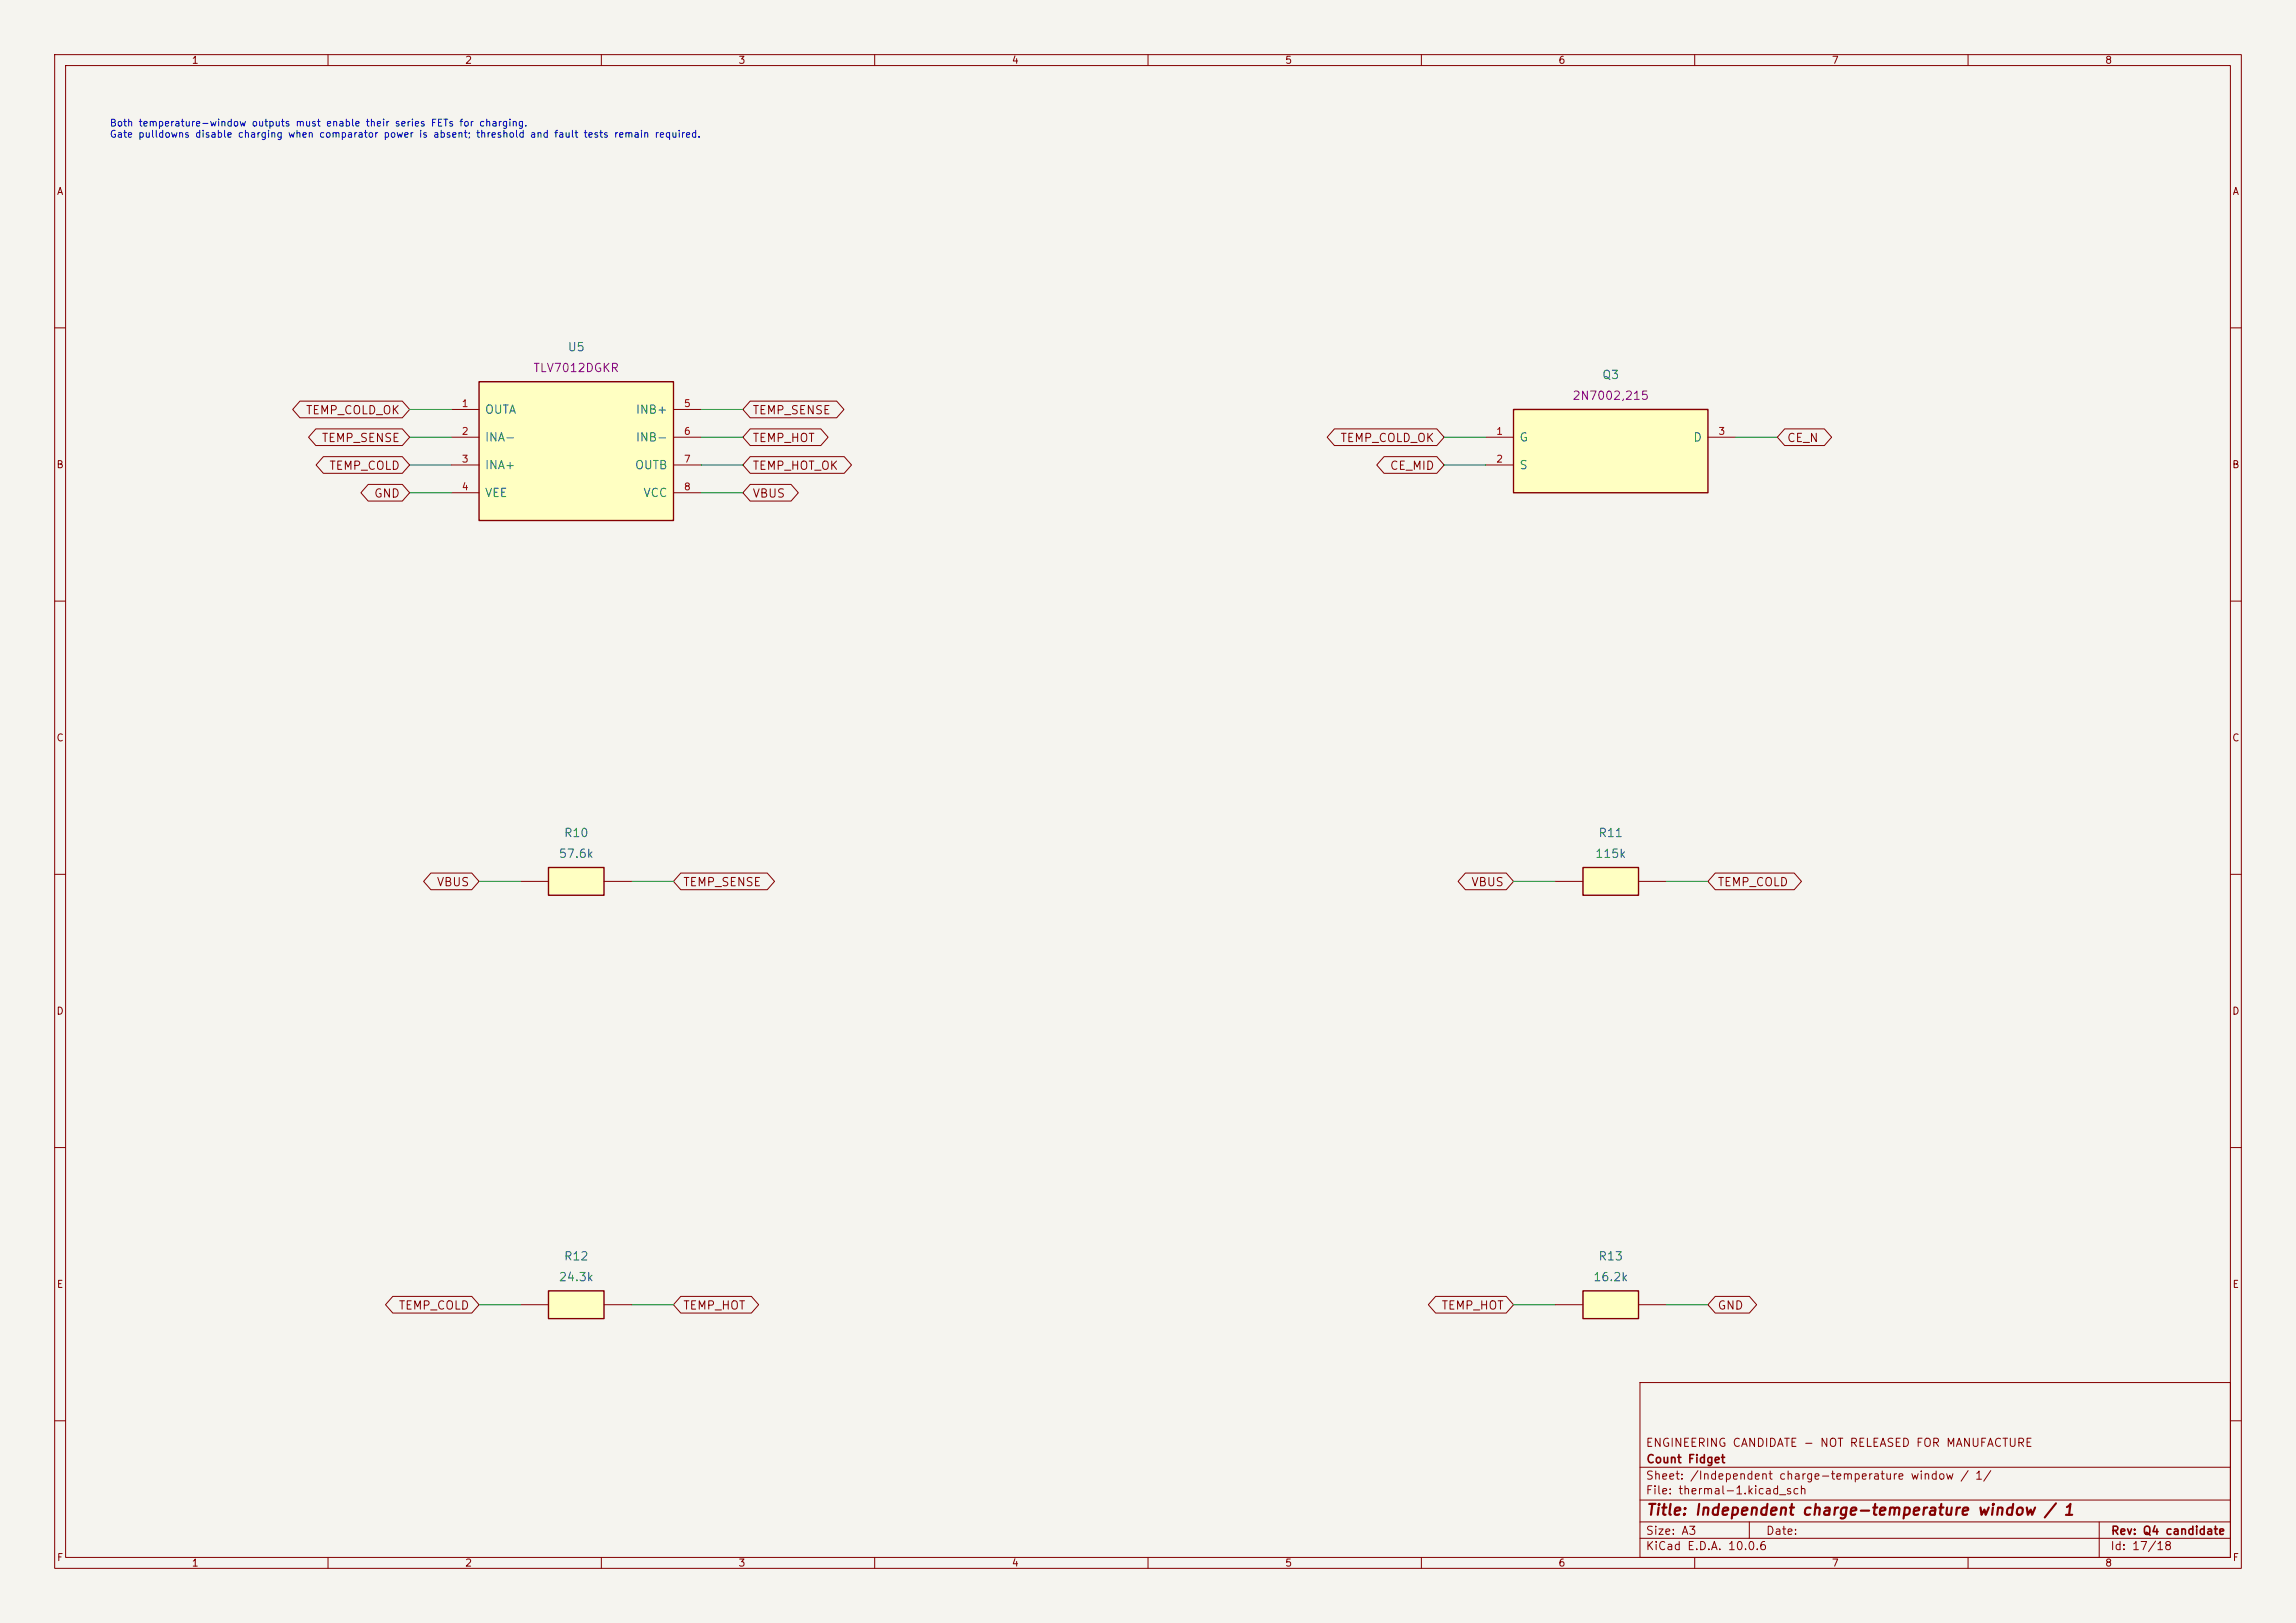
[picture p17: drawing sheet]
<svg xmlns="http://www.w3.org/2000/svg" width="420mm" height="297mm" viewBox="0 0 420 297" stroke-linecap="round" stroke-linejoin="round" font-family="sans-serif">
<defs><g id="words">
<text font-size="2" fill="#840000" x="301" y="277.8">Title: Independent charge-temperature window / 1</text>
<g font-size="1.5" fill="#006464">
<text x="103.7" y="64.7">U5</text>
<text x="293" y="69.7">Q3</text>
<text x="88.6" y="76.1">OUTA</text>
<text x="116.2" y="76.1">INB+</text>
<text x="88.6" y="81.2">INA-</text>
<text x="116.2" y="81.2">INB-</text>
<text x="277.8" y="81.2">G</text>
<text x="309.6" y="81.2">D</text>
<text x="88.6" y="86.2">INA+</text>
<text x="116" y="86.2">OUTB</text>
<text x="277.8" y="86.2">S</text>
<text x="88.6" y="91.3">VEE</text>
<text x="117.6" y="91.3">VCC</text>
<text x="103" y="153.6">R10</text>
<text x="292.3" y="153.6">R11</text>
<text x="102.1" y="157.4">57.6k</text>
<text x="291.7" y="157.4">115k</text>
<text x="103" y="231">R12</text>
<text x="292.3" y="231">R13</text>
<text x="102.1" y="234.8">24.3k</text>
<text x="291.3" y="234.8">16.2k</text>
</g>
<g font-size="1.5" fill="#840084">
<text x="97.5" y="68.5">TLV7012DGKR</text>
<text x="287.5" y="73.5">2N7002,215</text>
</g>
<g font-size="1.5" fill="#840000">
<text x="55.8" y="76.2">TEMP_COLD_OK</text>
<text x="137.6" y="76.2">TEMP_SENSE</text>
<text x="58.7" y="81.3">TEMP_SENSE</text>
<text x="137.6" y="81.3">TEMP_HOT</text>
<text x="245.1" y="81.3">TEMP_COLD_OK</text>
<text x="326.8" y="81.3">CE_N</text>
<text x="60.1" y="86.4">TEMP_COLD</text>
<text x="137.6" y="86.4">TEMP_HOT_OK</text>
<text x="254.1" y="86.4">CE_MID</text>
<text x="68.3" y="91.4">GND</text>
<text x="137.6" y="91.4">VBUS</text>
<text x="79.8" y="162.6">VBUS</text>
<text x="124.9" y="162.6">TEMP_SENSE</text>
<text x="269" y="162.6">VBUS</text>
<text x="314.1" y="162.6">TEMP_COLD</text>
<text x="72.8" y="240">TEMP_COLD</text>
<text x="124.9" y="240">TEMP_HOT</text>
<text x="263.6" y="240">TEMP_HOT</text>
<text x="314.1" y="240">GND</text>
<text x="300.9" y="265.1">ENGINEERING CANDIDATE - NOT RELEASED FOR MANUFACTURE</text>
<text x="301" y="268.1">Count Fidget</text>
<text x="300.9" y="273.8">File: thermal-1.kicad_sch</text>
<text x="300.9" y="271.1">Sheet: /Independent charge-temperature window / 1/</text>
<text x="300.9" y="281.2">Size: A3</text>
<text x="322.9" y="281.2">Date:</text>
<text x="386" y="281.2">Rev: Q4 candidate</text>
<text x="300.9" y="284">KiCad E.D.A. 10.0.6</text>
<text x="385.9" y="284">Id: 17/18</text>
</g>
<g font-size="1.3" fill="#840000">
<text x="35" y="12">1</text>
<text x="85" y="12">2</text>
<text x="135" y="12">3</text>
<text x="185" y="12">4</text>
<text x="235" y="12">5</text>
<text x="285" y="12">6</text>
<text x="335" y="12">7</text>
<text x="385" y="12">8</text>
<text x="10.3" y="36">A</text>
<text x="408.3" y="36">A</text>
<text x="10.2" y="86">B</text>
<text x="408.2" y="86">B</text>
<text x="10.2" y="136">C</text>
<text x="408.2" y="136">C</text>
<text x="10.2" y="186">D</text>
<text x="408.2" y="186">D</text>
<text x="10.3" y="236">E</text>
<text x="408.3" y="236">E</text>
<text x="10.3" y="286">F</text>
<text x="35" y="287">1</text>
<text x="85" y="287">2</text>
<text x="135" y="287">3</text>
<text x="185" y="287">4</text>
<text x="235" y="287">5</text>
<text x="285" y="287">6</text>
<text x="335" y="287">7</text>
<text x="385" y="287">8</text>
<text x="408.3" y="286">F</text>
</g>
<g font-size="1.3" fill="#0000c2">
<text x="20" y="23.5">Both temperature-window outputs must enable their series FETs for charging.</text>
<text x="20" y="25.5">Gate pulldowns disable charging when comparator power is absent; threshold and fault tests remain required.</text>
</g>
<g font-size="1.3" fill="#a90000">
<text x="84.4" y="74.8">1</text>
<text x="125" y="74.8">5</text>
<text x="84.4" y="79.9">2</text>
<text x="125" y="79.9">6</text>
<text x="273.6" y="79.9">1</text>
<text x="314.2" y="79.9">3</text>
<text x="84.4" y="85">3</text>
<text x="125" y="85">7</text>
<text x="273.6" y="85">2</text>
<text x="84.4" y="90">4</text>
<text x="125" y="90">8</text>
</g>
</g></defs>
<path d="M0 0h420v297h-420z" fill="#f5f4ef" stroke="#f5f4ef" stroke-width=".18"/>
<g fill="none" stroke="#840000" stroke-width=".18">
<path d="M10 10h400v277h-400zM12 12h396v273h-396zM60 10v2M110 10v2M160 10v2M210 10v2M260 10v2M310 10v2M360 10v2M10 60h2M408 60h2M10 110h2"/>
<path d="M408 110h2M10 160h2M408 160h2M10 210h2M408 210h2M300 253h108v32h-108zM10 260h2M300 278.5h108M300 274.5h108M300 268.5h108M320 278.5v3M384 278.5v6.5"/>
<path d="M408 260h2M60 285v2M110 285v2M160 285v2M210 285v2M260 285v2M300 281.5h108M310 285v2M360 285v2"/>
</g>
<path d="M276.9 74.9h35.5v15.3h-35.5z" fill="#ffffc2"/>
<path d="M276.9 74.9h35.5v15.3h-35.5z" fill="none" stroke="#840000" stroke-width=".25"/>
<path d="M271.8 80h5.1M271.8 85.1h5.1M312.4 80h5.1" fill="none" stroke="#840000" stroke-width=".18"/>
<path d="M289.6 236.2h10.1v5.1h-10.1z" fill="#ffffc2"/>
<path d="M289.6 236.2h10.1v5.1h-10.1z" fill="none" stroke="#840000" stroke-width=".25"/>
<path d="M284.5 238.8h5.1M299.7 238.8h5.1" fill="none" stroke="#840000" stroke-width=".18"/>
<path d="M100.3 158.8h10.2v5h-10.2z" fill="#ffffc2"/>
<path d="M100.3 158.8h10.2v5h-10.2z" fill="none" stroke="#840000" stroke-width=".25"/>
<path d="M95.2 161.3h5.1M110.5 161.3h5.1" fill="none" stroke="#840000" stroke-width=".18"/>
<path d="M87.6 69.9h35.6v25.4h-35.6z" fill="#ffffc2"/>
<path d="M87.6 69.9h35.6v25.4h-35.6z" fill="none" stroke="#840000" stroke-width=".25"/>
<path d="M82.5 74.9h5.1M123.2 74.9h5.1M82.5 80h5.1M82.5 85.1h5.1M82.5 90.2h5.1M123.2 80h5.1M123.2 85.1h5.1M123.2 90.2h5.1" fill="none" stroke="#840000" stroke-width=".18"/>
<path d="M289.6 158.8h10.1v5h-10.1z" fill="#ffffc2"/>
<path d="M289.6 158.8h10.1v5h-10.1z" fill="none" stroke="#840000" stroke-width=".25"/>
<path d="M284.5 161.3h5.1M299.7 161.3h5.1" fill="none" stroke="#840000" stroke-width=".18"/>
<path d="M100.3 236.2h10.2v5.1h-10.2z" fill="#ffffc2"/>
<path d="M100.3 236.2h10.2v5.1h-10.2z" fill="none" stroke="#840000" stroke-width=".25"/>
<g fill="none" stroke="#840000" stroke-width=".18">
<path d="M54.9 73.4h18.7l1.3 1.5-1.3 1.6h-18.7l-1.4-1.6zM57.8 78.5h15.8l1.3 1.5-1.3 1.5h-15.8l-1.4-1.5zM137.2 78.5h12.9l1.4 1.5-1.4 1.5h-12.9l-1.3-1.5zM137.2 73.4h15.8l1.4 1.5-1.4 1.6h-15.8l-1.3-1.6zM244.1 78.5h18.7l1.4 1.5-1.4 1.5h-18.7l-1.3-1.5zM326.5 78.5h7.2l1.3 1.5-1.3 1.5h-7.2l-1.4-1.5zM59.2 83.6h14.4l1.3 1.5-1.3 1.5h-14.4l-1.4-1.5zM67.4 88.6h6.2l1.3 1.6-1.3 1.5h-6.2l-1.4-1.5zM137.2 88.6h7.5l1.3 1.6-1.3 1.5h-7.5l-1.3-1.5zM137.2 83.6h17.2l1.4 1.5-1.4 1.5h-17.2l-1.3-1.5zM253.2 83.6h9.6l1.4 1.5-1.4 1.5h-9.6l-1.4-1.5zM78.8 159.8h7.5l1.3 1.5-1.3 1.5h-7.5l-1.3-1.5z"/>
<path d="M124.5 159.8h15.8l1.4 1.5-1.4 1.5h-15.8l-1.3-1.5zM268 159.8h7.5l1.4 1.5-1.4 1.5h-7.5l-1.3-1.5zM313.8 159.8h14.4l1.3 1.5-1.3 1.5h-14.4l-1.4-1.5zM71.9 237.2h14.4l1.3 1.6-1.3 1.5h-14.4l-1.4-1.5zM95.2 238.8h5.1M110.5 238.8h5.1M124.5 237.2h12.9l1.4 1.6-1.4 1.5h-12.9l-1.3-1.5zM262.6 237.2h12.9l1.4 1.6-1.4 1.5h-12.9l-1.3-1.5zM313.8 237.2h6.2l1.3 1.6-1.3 1.5h-6.2l-1.4-1.5z"/>
</g>
<g fill="none" stroke="#009600" stroke-width=".18">
<path d="M74.9 74.9h7.6M128.3 74.9h7.6M74.9 90.2h7.6M74.9 80h7.6M74.9 85.1h7.6M128.3 90.2h7.6M128.3 80h7.6M128.3 85.1h7.6M264.2 80h7.6M264.2 85.1h7.6M317.5 80h7.6M87.6 161.3h7.6"/>
<path d="M115.6 161.3h7.6M276.9 161.3h7.6M304.8 161.3h7.6M87.6 238.8h7.6M115.6 238.8h7.6M276.9 238.8h7.6M304.8 238.8h7.6"/>
</g>
<use href="#words"/>
</svg>
